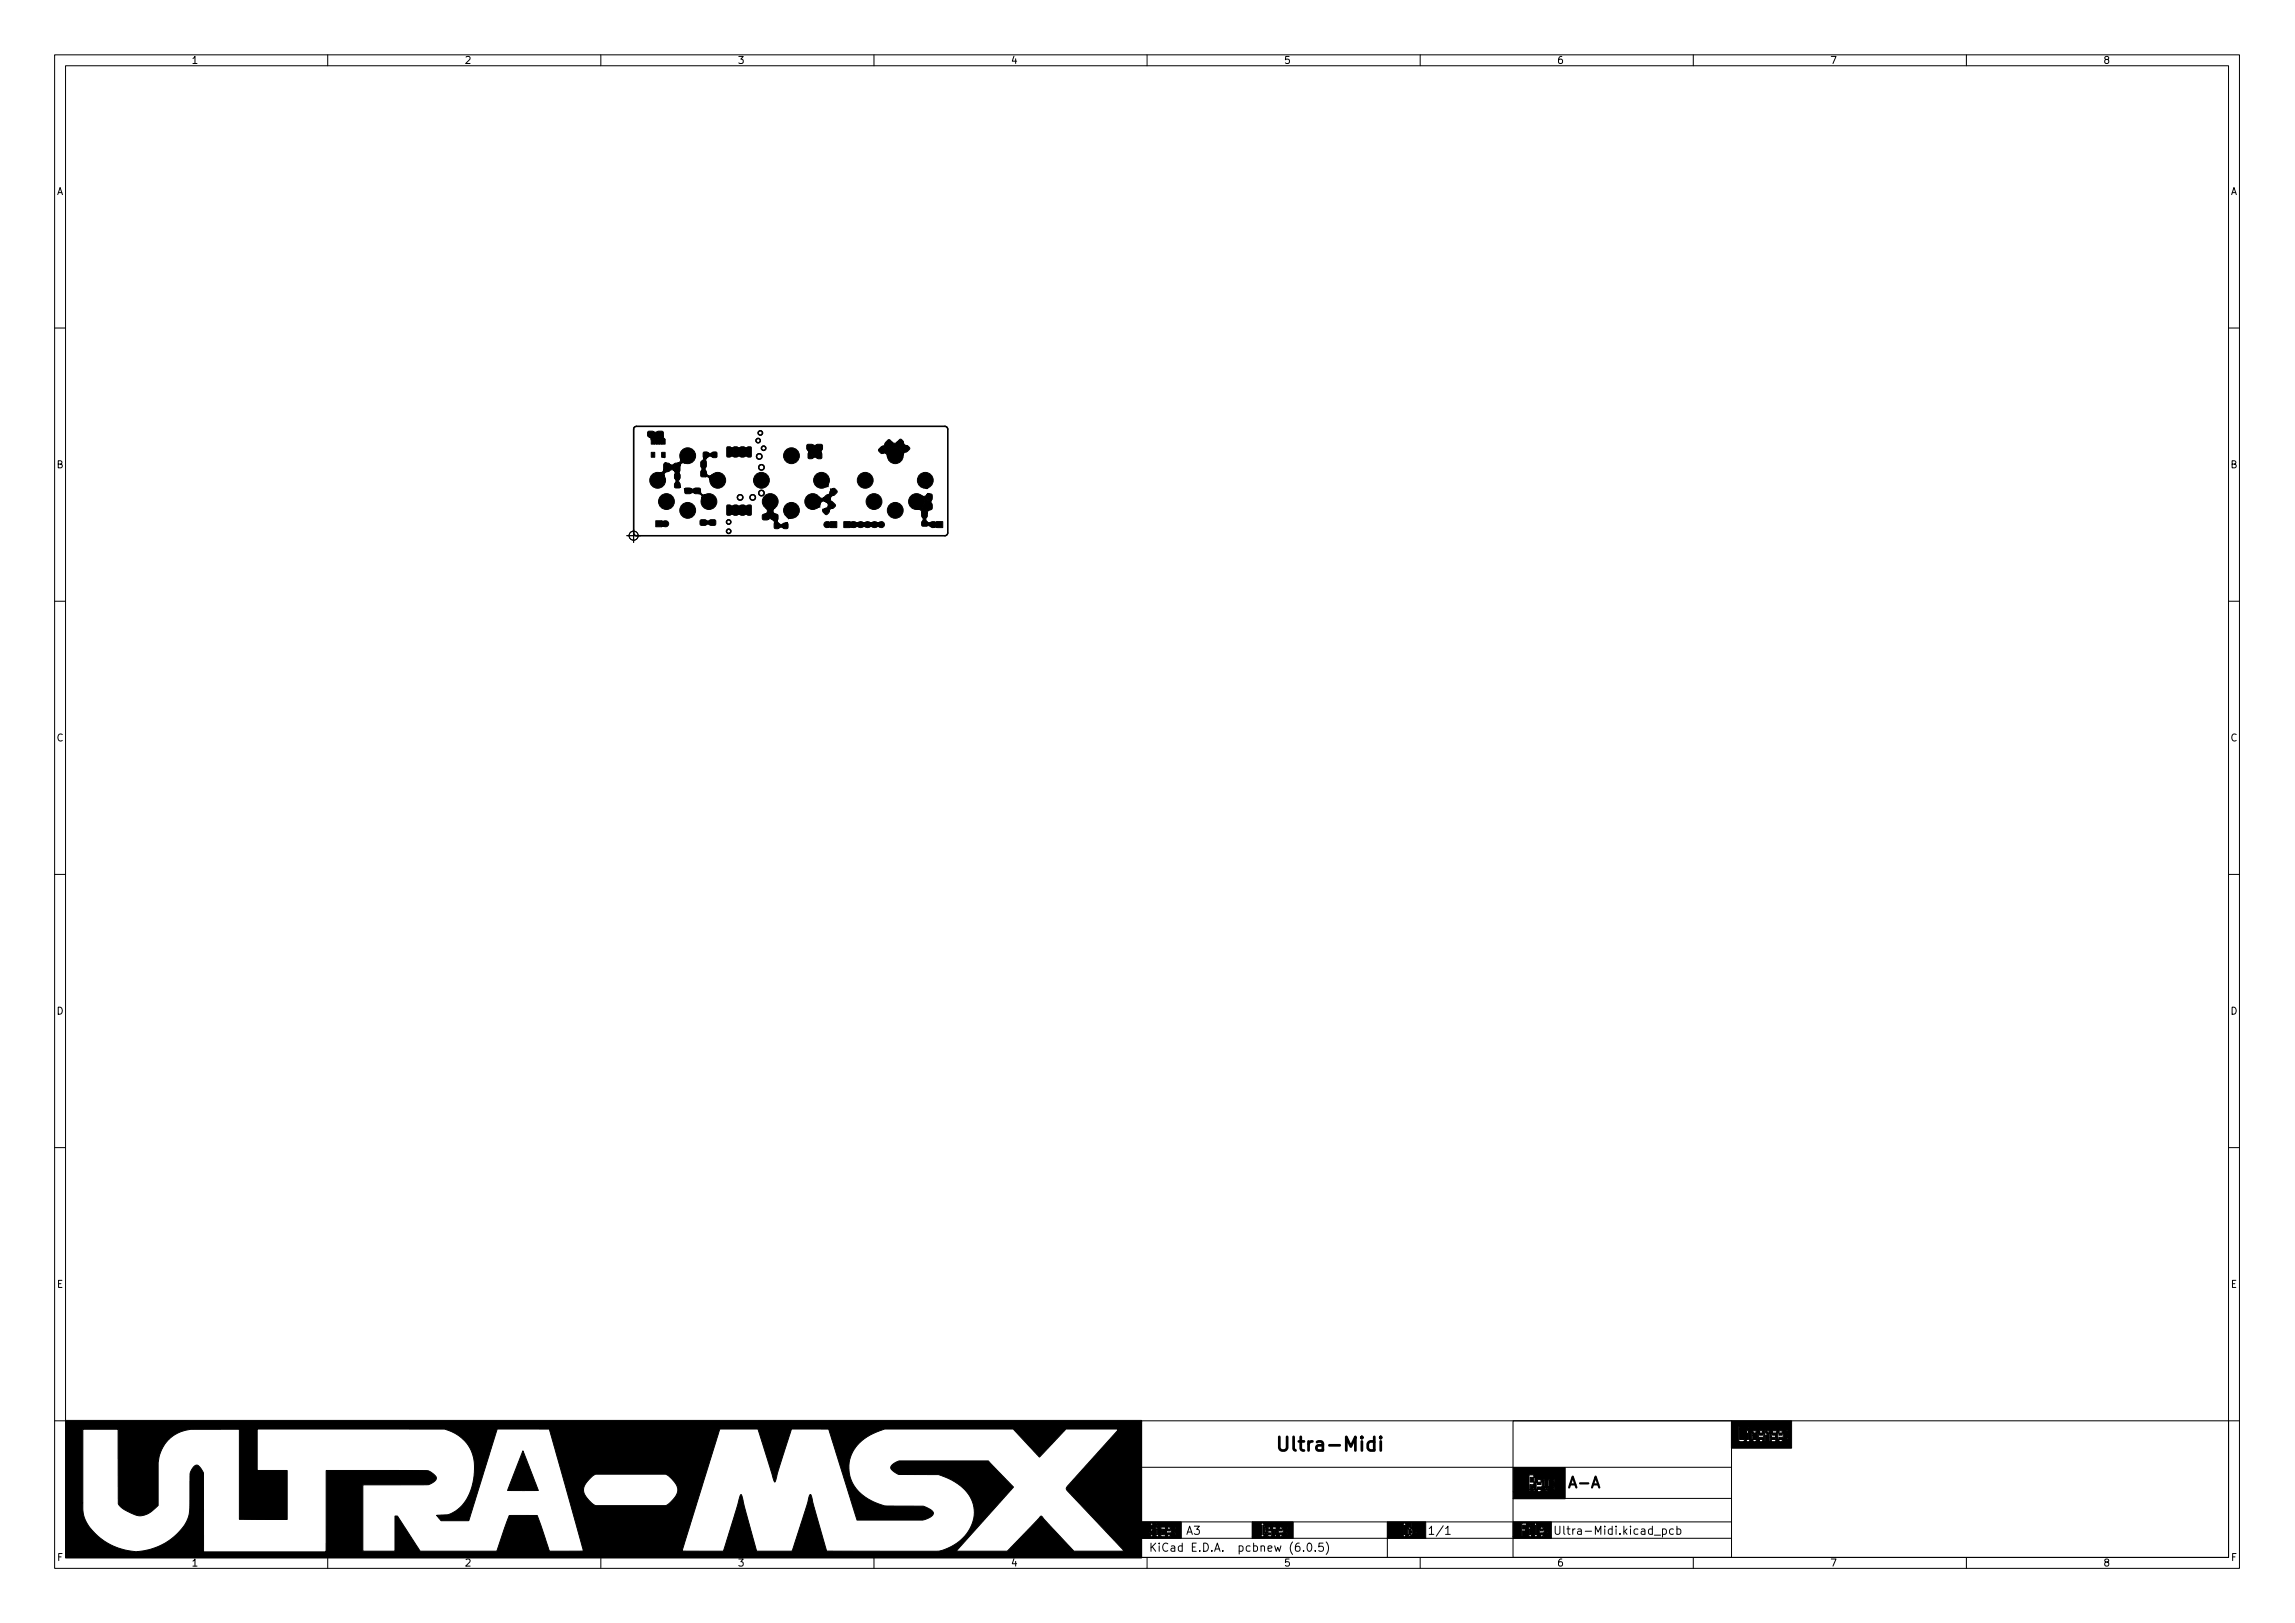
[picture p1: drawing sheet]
<svg xmlns="http://www.w3.org/2000/svg" width="420mm" height="297mm" viewBox="0 0 420 297" stroke-linecap="round" stroke-linejoin="round" font-family="sans-serif">
<defs><g id="words">
<text font-size="3.5" x="233.3" y="265.6">Ultra-Midi</text>
<text font-size="2.8" x="280.1" y="272.3">A-A</text>
<g font-size="2.1">
<text x="261.3" y="280.9">1/1</text>
<text x="284.3" y="280.9">Ultra-Midi.kicad_pcb</text>
<text x="210.3" y="284">KiCad E.D.A. pcbnew (6.0.5)</text>
</g>
<g font-size="1.8">
<text x="35" y="11.7">1</text>
<text x="85" y="11.7">2</text>
<text x="135" y="11.7">3</text>
<text x="185" y="11.7">4</text>
<text x="235" y="11.7">5</text>
<text x="285" y="11.7">6</text>
<text x="335" y="11.7">7</text>
<text x="385" y="11.7">8</text>
<text x="10.3" y="35.7">A</text>
<text x="408.3" y="35.7">A</text>
<text x="10.3" y="85.7">B</text>
<text x="408.3" y="85.7">B</text>
<text x="10.3" y="135.7">C</text>
<text x="408.3" y="135.7">C</text>
<text x="10.3" y="185.7">D</text>
<text x="408.3" y="185.7">D</text>
<text x="10.4" y="235.7">E</text>
<text x="408.4" y="235.7">E</text>
<text x="10.4" y="285.7">F</text>
<text x="35" y="286.7">1</text>
<text x="85" y="286.7">2</text>
<text x="135" y="286.7">3</text>
<text x="185" y="286.7">4</text>
<text x="235" y="286.7">5</text>
<text x="285" y="286.7">6</text>
<text x="335" y="286.7">7</text>
<text x="385" y="286.7">8</text>
<text x="408.4" y="285.7">F</text>
</g>
</g></defs>
<g fill="none" stroke="#000" stroke-width=".18">
<path d="M10 10h400v277h-400zM12 12h396v273h-396zM60 10v2M110 10v2M160 10v2M210 10v2M260 10v2M310 10v2M360 10v2M10 60h2M408 60h2M114.8 98h2.4"/>
<path d="M116 96.8v2.5M10 110h2M408 110h2M10 160h2M408 160h2M10 210h2M408 210h2M10 260h2M209 260h108v25h-108zM209 278.5h108M209 268.5h108M218.6 279.3h1l-.5 .6 .4 .1v.7l-.2 .1h-.4l-.3-.1"/>
<path d="M229.3 278.5v3M254 278.5v6.5M264.7 279.7l.4-.4v1.5M277 260h131v25h-131zM277 274.2h40M304.4 279.9l.4-.1 .3 .3v.4l-.2 .2h-.5M304.4 279.8v1.5M306.4 279.9l-.5-.1-.2 .3v.4l.1 .2h.6M307 279.9l.4-.1 .3 .3v.4l-.1 .2h-.6M307 279.3v1.5M408 260h2M60 285v2"/>
<path d="M110 285v2M160 285v2M209 281.5h108M210 285v2M217.3 280.8l.5-1.5 .5 1.5M217.4 280.4h.7M238.6 283.8v.1M239.5 282.5l.1-.1a.8 .8 0 0 1 .6 .8 .8 .8 0 0 1-.6 .7 1 1 0 0 1-.1-1.4zM240.8 283.8v.1M242.2 282.4h-.7l-.1 .7 .2-.1 .5 .1 .2 .2-.1 .5-.2 .1-.6-.1M242.8 282.2a1.72 1.72 0 0 1 0 2.3M260 285v2"/>
<path d="M264.7 280.8h.8M302.9 281h1.1M310 285v2M360 285v2"/>
<circle cx="116" cy="98" r=".83"/>
</g>
<path d="M287.3 272.2l.6-2 .7 2M287.5 271.7h.9M289.3 271.5h1.5M291.5 272.2l.6-2 .7 2M291.6 271.7h1" fill="none" stroke="#000" stroke-width=".4"/>
<path d="M251.6 263.9l-.7-.1-.5 .5v.7l.2 .4 .3 .1 .7-.1M251.6 263v2.5M252.8 263l-.1 .1 .1 .1 .1-.1-.1-.1v.2M252.8 263.8v1.7" fill="none" stroke="#000" stroke-width=".5"/>
<g fill="#000" stroke="#000" stroke-width=".18">
<path d="M118.6 79l.2-.1 .8 .1 .1 .2v.6l-.3 .2-.7-.1-.2-.2zM119.6 79l.5 .1 .3-.1-.1 .7 .2 .3h.7l.2-.3 .1 .5 .2 .2h-.6v.9h-.3v-.9h-.6v.9h-.3v-.9h-.6l-.1 .1-.1-.3-.3-.2h.7l.2-.2zM120.4 79h.9l.2 .2-.1 .6-.2 .2-.8-.1-.1-.2zM119.2 80.4h.7v.9h-.7zM119.2 82.8h.7v.9h-.7zM120.2 80.4h.6v.9h-.6zM120.1 95.3h1v1.1h-1zM121.1 95.3l.6 .1a.55 .55 0 0 0-.4 .5 .55 .55 0 0 0 .4 .5h-.6zM120.8 86.5a.6 .6 0 0 0 .7-.6l.1 .4h.6a.6 .6 0 0 0-.5 .9l-.5-.5zM121.3 83.7h.4zM121.1 80.4h.7v.9h-.7zM121.1 82.8h.7v.9h-.7z"/>
<path d="M121.6 84.8l.2-.1 .3 .1zM122.5 84.9a.6 .6 0 0 0 1 0v1.3a.6 .6 0 0 0-1 0zM121.6 84.8h.7l.2 .1 .1 1.1-.1 .3h-.7l-.2-.1-.1-1.1zM123.6 87.6h.8a.6 .6 0 0 0 0 .9h-.8a.6 .6 0 0 0 0-.9zM123.5 88.5h1v.7h-1zM123.5 86.8h1v.8h-1zM123.5 86.2l.7 .1 .2-.1v.4l.1 .3-.8-.1-.2 .1 .1-.4zM123.5 84.8h.7l.2 .1 .1 1.1-.1 .3h-.7l-.2-.1-.1-1.1zM124.5 88.9l.1 .3-.2 .1zM124.5 83.9a1.42 1.42 0 0 0 .9 .9 .62 .62 0 0 0-.9 .5 .4 .4 0 0 0-.1-.4 .4 .4 0 0 0-.4-.1 .61 .61 0 0 0 .5-.9zM125.5 89.4h.9l.1 .2v.6l-.3 .2-.7-.1-.1-.2zM125.3 89.5l.2-.1-.1 .4z"/>
<path d="M126.4 89.4l.5 .1 .3-.1-.1 .7 .1 .2-.5-.1-.3 .1 .1-.7zM127.2 89.4h.9l.1 .2v.6l-.2 .2-.8-.1-.1-.2zM128.2 90a.61 .61 0 0 0 1 .5l-.7 .7a.59 .59 0 0 0-.6-.8l.3-.2zM128.4 86.2l.6-.1 .3 .2v.7l-.1 .2-.6 .1-.3-.1v-.8zM128.4 84.4h.6l.3 .1v.7l-.1 .3h-.6l-.3-.1v-.7zM128.7 83.6l.3 .2 .5-.1a.61 .61 0 0 0-.2 .8l-.3-.1h-.6a.6 .6 0 0 0 .3-.8zM129.2 95.2a.6 .6 0 0 0 .8 0l-.1 .2 .1 .7a.6 .6 0 0 0-.8 0l.1-.2zM128.4 85.4l.2 .1 .6-.1a.6 .6 0 0 0 0 .8l-.2-.1-.6 .1a.6 .6 0 0 0 0-.8zM128.3 95.2h.9l.1 .2-.1 .6-.2 .2-.7-.1-.1-.2zM129.3 86.5a.61 .61 0 0 0 .4 .6 .61 .61 0 0 0 .7-.3l-.4 .6v.5a.6 .6 0 0 0-.9-.6l.2-.2zM129.6 82.8a.6 .6 0 0 0 .8 0v.9a.6 .6 0 0 0-.8 0zM128.8 82.8h.8v.9h-.8z"/>
<path d="M130 95.2l.2-.1 .7 .1 .2 .2-.1 .6-.2 .2-.8-.1-.1-.2zM130.4 82.8h.8v.9h-.8zM133.1 81.8h.4l.2 .1v1.6l-.1 .1-.5-.1zM133.1 92.5l.4-.1 .2 .1v1.6l-.1 .2-.5-.1zM133.7 92.5l.2 .1 .5-.1v1.8l-.3-.1-.4 .1zM133.7 81.8l.2 .1 .5-.1v1.8l-.3-.1-.4 .1zM134.4 81.8h.4l.2 .1v1.6l-.1 .1-.6-.1zM134.4 92.5l.4-.1 .2 .1v1.6l-.1 .2-.6-.1zM134.9 92.5l.3 .1 .4-.1 .1 1.8-.3-.1-.4 .1zM134.9 81.8l.3 .1 .4-.1 .1 1.8-.3-.1-.4 .1zM135.6 81.8h.5l.2 .1v1.6l-.1 .1-.6-.1zM135.6 92.5l.5-.1 .2 .1v1.6l-.1 .2-.6-.1z"/>
<path d="M136.2 92.5l.3 .1 .4-.1v1.8l-.2-.1-.5 .1zM136.2 81.8l.3 .1 .4-.1v1.8l-.2-.1-.5 .1zM136.9 81.8h.5l.1 .1 .1 1.6-.2 .1-.5-.1zM136.9 92.5l.5-.1 .1 .1 .1 1.6-.2 .2-.5-.1zM139.7 94.2h.9l.1 .2-.1 .6-.2 .2-.7-.1-.2-.2zM140.2 93a1.44 1.44 0 0 0 1.7 0 .61 .61 0 0 0-.4 .6 .61 .61 0 0 0 .6 .5l-.7 .1v.9a.6 .6 0 0 0-.8 0v-.9l-.7-.1a.6 .6 0 0 0 .6-.4 .6 .6 0 0 0-.3-.7zM141.5 95.1l.7 .1 .2-.2-.1 .4 .2 .4-.5-.1-.3 .2v-.4zM141.4 94.2h.9l.2 .2-.1 .6-.2 .2-.8-.1-.1-.2zM142.6 95.8a.6 .6 0 0 0 .8 0v.9a.6 .6 0 0 0-.8 0zM141.8 95.8h.8v.9h-.8zM144.1 94.6l.8 .3-.6 .1zM143.8 95.7l.3-.1 .1 .2z"/>
<path d="M143.4 95.8h.8v.9h-.8zM147.8 81.4h.9l.2 .2-.1 .6-.2 .2-.8-.1-.1-.2zM147.8 82.3h.9l.2-.2-.1-.7 .4 .1 .3-.1-.1 .7 .1 .2h1l-.2 .3 .1 .4-.6-.1-.2 .2v.8a.6 .6 0 0 0-.8 0v-.8l-.2-.2-.6 .1v-.3zM148 83h.8v.9h-.8zM149.5 81.4h1l.1 .2-.1 .6-.2 .2-.8-.1-.1-.2zM150 91a.6 .6 0 0 0 .9 0l-.2 .3 .5 .5a.62 .62 0 0 0-1 .5 1.42 1.42 0 0 0-.2-1.3zM150.1 92.4v.4l-.4 .1zM149.6 83h.8v.9h-.8zM151 93.1h.3l.5 .5-.1 .2-.3 .4-.3-.1-.5-.4v-.2zM150.8 91.1l.7-.5 .5 .4v.3l-.5 .5-.2 .1-.5-.5zM150.6 93.2l.4-.1-.4 .4zM151.7 88.6l-.1 .5h-.4z"/>
<path d="M151.9 92.2l.3-.3h.2l.5 .4 .1 .3-.4 .4h-.3l-.5-.5zM151.4 90.6a.61 .61 0 0 0 .6-.6v.3l.6 .4a.6 .6 0 0 0-.6 .5v-.2zM151.2 91.9h.3l.5-.6 .2 .4 .2 .2-.5 .3-.1 .3 .6 .5a.6 .6 0 0 0-.6 .7l-.5-.6-.2-.1a.6 .6 0 0 0 .5-.5 .6 .6 0 0 0-.4-.6zM152 89.9l.7-.5 .5 .4 .1 .2-.5 .6-.3 .1-.5-.5zM151.6 95.5h.5v1h-.5a.54 .54 0 0 0 .3-.5 .54 .54 0 0 0-.3-.5zM152 89.5l.5-.1-.5 .6zM152.1 95.5h1.1v1h-1.1zM154.5 95.5h1.1v1h-1.1zM155.6 95.5h.5a.55 .55 0 0 0-.4 .5 .55 .55 0 0 0 .4 .5h-.5zM156.6 95.6l.3 .1 .4-.1a.54 .54 0 0 0 0 .9l-.3-.1-.4 .1a.54 .54 0 0 0 0-.9zM157.9 95.6l.3 .1 .3-.1a.54 .54 0 0 0 0 .9l-.3-.1-.3 .1a.54 .54 0 0 0 0-.9zM159.1 95.6l.3 .1 .4-.1a.54 .54 0 0 0 0 .9l-.3-.1-.4 .1a.54 .54 0 0 0 0-.9z"/>
<path d="M160.9 82.2l.7-.5 .5 .4 .1 .3-.6 .5-.2 .1-.5-.5zM160.4 95.6l.3 .1 .4-.1a.54 .54 0 0 0 0 .9l-.3-.1-.4 .1a.54 .54 0 0 0 0-.9zM162.1 81l.7-.5 .5 .4 .1 .2-.5 .6-.3 .1-.5-.5zM161.5 81.7l.4-.2 .1-.3 .5 .6 .3-.1 .5-.5v-.3a.6 .6 0 0 0 1-.1v.3l.5 .4 .6-.6a.6 .6 0 0 0 .6 .6l-.6 .7 .5 .5a.6 .6 0 0 0-.6 .6 1.45 1.45 0 0 0-1.5-1.3 1.45 1.45 0 0 0-1.3 1.6 .61 .61 0 0 0-.9-.6l.5-.5 .1-.3zM164.7 80.4h.3l.4 .5-.6 .6-.6-.5zM165.5 82l.5-.5 .6 .6-.7 .6-.5-.4zM168.8 94.6h.9a.6 .6 0 0 0 0 .9h-.9a.6 .6 0 0 0 0-.9zM168.8 95.5h.9v.7h-.9zM168.8 93.8h.9v.8h-.9zM168.8 90.7a.6 .6 0 0 0 .9-.2l-.1 .7 .2 .3 .8-.1a.6 .6 0 0 0 0 .8l-.8-.1-.2 .3 .1 .8 .6 .1a.59 .59 0 0 0-.5 .6l-.2-.1h-.6l-.3 .2a.62 .62 0 0 0-.8-.8 1.45 1.45 0 0 0 1.3-1 1.45 1.45 0 0 0-.4-1.5zM169.7 95.5l.4 .2 .4-.1a.54 .54 0 0 0-.1 .8l-.3-.2-.5 .1 .2-.2zM169.9 90.3l.3 .1h-.4z"/>
<path d="M169.4 89.4l.6-.2a.32 .32 0 0 1-.6 .2zM169.7 90.5l.2-.1 .7 .1 .1 .7-.1 .3h-.7l-.2-.1zM169.7 92.2l.7-.1 .2 .2 .1 .7-.1 .2-.7 .1-.2-.1-.1-.8zM171 95.5h.5v1h-.5a.54 .54 0 0 0 .3-.5 .54 .54 0 0 0-.3-.5zM171.5 95.5h1.1v1h-1.1zM95.7 265.5l2.9 7.3h-5.7zM231.2 279.1h.2v.4h.2v1h-.2v.4h-.2zM277 268.6h9.5v5.7h-9.5v-1.3h6.2v-.4h1.4v-.5h-.3v.5h-.9v-.5h.3v-.9h.9v-.4h-.3v.4h-.6v-.4h-.3v1.3h-.2v.5h-.2v.4h-.9v-.4h.9v-.5h-.2v.5h-1.3v.4h-.5v-.4h.5v-.5h1.3v-1.3h-.2v1.3h-.3v-.9h-.2v-.4h-.6v.4h-.3v1.4h-.4v.4h-.7v-.4h.7v-.5h-.2v.5h-.5v-.9h.3v.4h.2v-.4h.2v-.5h.2v-.8h-.2v-.5h-.9v3.1h-2.9zM322.1 262.3h.6v.4h-.6zM325.7 262.3h.6v.4h-.6zM317 260h11v5h-11v-1.1h9.3v-.4h1v-.5h-.2v.5h-1.4v.4h-.6v-.4h.6v-.5h.8v-.7h.8v-.4h-.2v.4h-.8v-.4h-.6v.4h-.2v1.2h-.2v-.5h-.2v.5h-.8v.4h-.2v-.9h1v-.3h-.6v-.4h.8v-.4h-.8v.4h-.2v.7h-.2v-.7h-.2v1.6h-.6v-1.2h.2v-.4h.4v-.4h-.4v.4h-.2v-.4h-.2v2h-.4v-.4h-.6v.4h-.6v-.4h.6v-.5h.8v-.7h-.2v-.4h-.6v.4h-.2v1.2h-.2v-.5h-.2v.5h-.6v.4h-.6v-.4h.6v-.8h.8v-.4h-.2v.4h-.6v-.4h.6v-.4h-.6v.4h-.2v1.2h-.6v-1.6h-.4v.4h.2v1.2h-.2v.4h-.4v-.4h-.8v-2h1.6v-.4h-.2v.4h-1.4v-.4h-.2v2.8h-1.3zM12 260h197v25.1h-197v-10h3.2v1.3a5.5 5.5 0 0 0 1.2 3.2 11.6 11.6 0 0 0 8.3 4.4l.7-.1a10.9 10.9 0 0 0 9.1-6.2l.2-1.6 .1-4.3a4.9 4.9 0 0 1 .2-2.7 1.16 1.16 0 0 1 1.2-.9l.5 .5 .6 .9v14.4h22.3l.1-14.9h17a3 3 0 0 1 2.9 .9 .72 .72 0 0 1 .3 .7 .72 .72 0 0 1-.6 .6l-1 .4-11.9 .1v12.1h5.9v-6.4h.5l4.1 6.4h14.1l2.2-6.5h1.1h4.1l2.2 6.5h31.8l3-10 .3-.4 2.8 10.4h6.5l3.2-10.1 .2-.3 .2 .5 2.6 9.6a.27 .27 0 0 0 .1 .3 .27 .27 0 0 0 .4 0h19.9a8.1 8.1 0 0 0 6.8-6.8 7 7 0 0 0-4.6-6.4l-2-.8h-7.2l-.7-.4a1.12 1.12 0 0 1-.8-1.1l.6-.6 .9-.4h16.3l4.6 4.8-10.5 11.7h9.4l5.8-6.1a.38 .38 0 0 1 .5-.3 .38 .38 0 0 1 .3 .4l5.6 6h9.2l-10.2-10.9a.74 .74 0 0 1-.4-.7 .74 .74 0 0 1 .5-.6l8.9-9.9v-.3h-9.4l-4.9 5.2-4.8-5.2h-23.5l-.3 .1a8.9 8.9 0 0 0-6 5.1 6.5 6.5 0 0 0 3.7 7.9l1.7 .7a6.2 6.2 0 0 0 3.1 .3l4.8 .1 1.3 .6a.7 .7 0 0 1 .6 .6 .7 .7 0 0 1-.5 .7l-1.5 .6h-12l-5.2-16.7h-6.8l-3.1 9.7-3-9.7h-7l-6.9 22.4h-18.1l-3.1-11.3h3.1a4.1 4.1 0 0 0 2 2.9l.2 .1h12.9a4.8 4.8 0 0 0 2.2-2.8 4.2 4.2 0 0 0-2-2.9l-.2-.1-13 .1a4.7 4.7 0 0 0-2.1 2.7h-3.1l-3.1-11.1h-9.6l-5.2 16.8h-5.1l-.8-1h.9a3.5 3.5 0 0 0 2.6-.7 9.2 9.2 0 0 0 3.5-7.5 7 7 0 0 0-5.5-7.6h-34.3v7.6h5.5v9h-8.8v-16.5h-9.2a6.6 6.6 0 0 0-5.6 6.1v7.8l-.4 .4a3.7 3.7 0 0 1-5.3 .7l-1-.6-.6-.8-.1-13.6h-6.4v13.5h-3.2z"/>
<path d="M213.7 279.8h.6v.4h-.6zM208.8 278.5h7.5v3h-7.5v-.3h5.5v-.3h.8v-.4h-.1v.4h-1.3v.3h-.3v-.3h.3v-.4h.7v-.7h.7v-.3h-.1v.3h-.7v-.3h-.6v.3h-.1v1.1h-.8v-.4h.2v-.3h-.2v.3h-.1l-.2 .7h-.4v-.3h-.1v-1.1h1v.4h.2l.2-.7h-.9v.3h-.5v-.3h-.4v.3h.2v1.1h-.2v.3h-.5v-.3h.2v-.7h-.2v.7h-.5v.3h-1.8v-.3h1.8v-.4h-.2v.4h-1.6v-.7h2.3v-.4h-.5v.4h-1.8v-.4h1.8v-.3h.7v-.4h.7v-.3h-.2v.3h-.7v.4h-.5v-.4h.5v-.3h-.5v.3h-.2v.7h-1.6zM232.1 280.5h.5v.4h-.5zM234.2 279.8h.5v.4h-.5zM229.3 278.5h7.5v3h-7.5v-.3h2.1v-.3h.7v.3h2.6v-.3h.9v-.4h-.1v.4h-1.3v.3h-.5v-.3h.5v-.4h.7v-.7h.7v-.3h-.1v.3h-.8v-.3h-.5v.3h-.2v1.1h-.1v-.4h-.2v.4h-.4v.3h-.5v-1.4h.3v1.1h.2v-1.1h.4v-.3h-.4v-.7h-.2v.7h-.1v.3h-.4v.4h-.5v.3h-.2v.4h-.3v-.4h.2v-.7h.8v-.3h-.5v.3h-.3l-.2-.7h-.2v-.3h-.5v.3h.2v1.8h-.2v.3h-1.6zM257.9 279.8h.4v.4h.2l-.2 .7h-.4zM254 278.5h7v3h-7v-.3h3.4v-.3h.5v.3h.4v-.3h.2v.3h.1v-.3h.7v-.4h-.1v.4h-.6v-1.1h.7v-.3h-.1v.3h-.6v-1h-.1v1h-.2v-.3h-.4v.3h-.2v1.1h-.5v-1.8h.2v-.3h-.5v.3h.1v1.8h-.1v.3h-2.9zM282 279.8h.5v.4h-.5zM277 278.5h7v3h-7v-.3h5.5v-.3h.9v-.4h-.2v.4h-1.2v.3h-.5v-.3h.5v-.4h.7v-.7h.7v-.3h-.2v.3h-.7v-.3h-.5v.3h-.2v1.1h-.5v-2.1h-.4v.3h.2v1.8h-.2v.3h-.5v-.3h-.2v-1.4h-.3v.3h.1v1.1h-.1v.3h-1.1v-1h.5v-.4h-.5v-.7h1.4v-.3h-.2v.3h-.5v-.3h-.9v2.4h-1.6z"/>
<circle cx="120.4" cy="87.9" r="1.45"/>
<circle cx="121.9" cy="95.9" r=".55"/>
<circle cx="122" cy="91.8" r="1.45"/>
<circle cx="125.9" cy="93.4" r="1.45"/>
<circle cx="125.9" cy="83.4" r="1.45"/>
<circle cx="129.8" cy="91.8" r="1.45"/>
<circle cx="131.4" cy="87.9" r="1.45"/>
<circle cx="139.4" cy="87.9" r="1.45"/>
<circle cx="141" cy="91.8" r="1.45"/>
<circle cx="144.9" cy="83.4" r="1.45"/>
<circle cx="144.9" cy="93.4" r="1.45"/>
<circle cx="148.8" cy="91.8" r="1.45"/>
<circle cx="150.4" cy="87.9" r="1.45"/>
<circle cx="151.4" cy="96" r=".55"/>
<circle cx="156.3" cy="96" r=".55"/>
<circle cx="157.6" cy="96" r=".55"/>
<circle cx="158.4" cy="87.9" r="1.45"/>
<circle cx="158.8" cy="96" r=".55"/>
<circle cx="160" cy="91.8" r="1.45"/>
<circle cx="160.1" cy="96" r=".55"/>
<circle cx="161.4" cy="96" r=".55"/>
<circle cx="163.9" cy="93.4" r="1.45"/>
<circle cx="163.9" cy="83.4" r="1.45"/>
<circle cx="167.8" cy="91.8" r="1.45"/>
<circle cx="169.4" cy="87.9" r="1.45"/>
<circle cx="170.8" cy="96" r=".55"/>
</g>
<g fill="none" stroke="#000" stroke-width=".25">
<path d="M116.1 78.2l.4-.2 56.7 .1 .3 .4v19.2l-.5 .3h-56.7l-.3-.5v-19z"/>
<circle cx="139.2" cy="79.2" r=".4"/>
<circle cx="133.4" cy="95.5" r=".4"/>
<circle cx="133.4" cy="97.2" r=".4"/>
<circle cx="135.5" cy="91" r=".5"/>
<circle cx="137.8" cy="91" r=".5"/>
<circle cx="138.8" cy="80.6" r=".4"/>
<circle cx="139" cy="83.5" r=".5"/>
<circle cx="139.4" cy="85.5" r=".5"/>
<circle cx="139.4" cy="90.2" r=".5"/>
<circle cx="139.8" cy="82" r=".4"/>
</g>
<use href="#words"/>
</svg>
